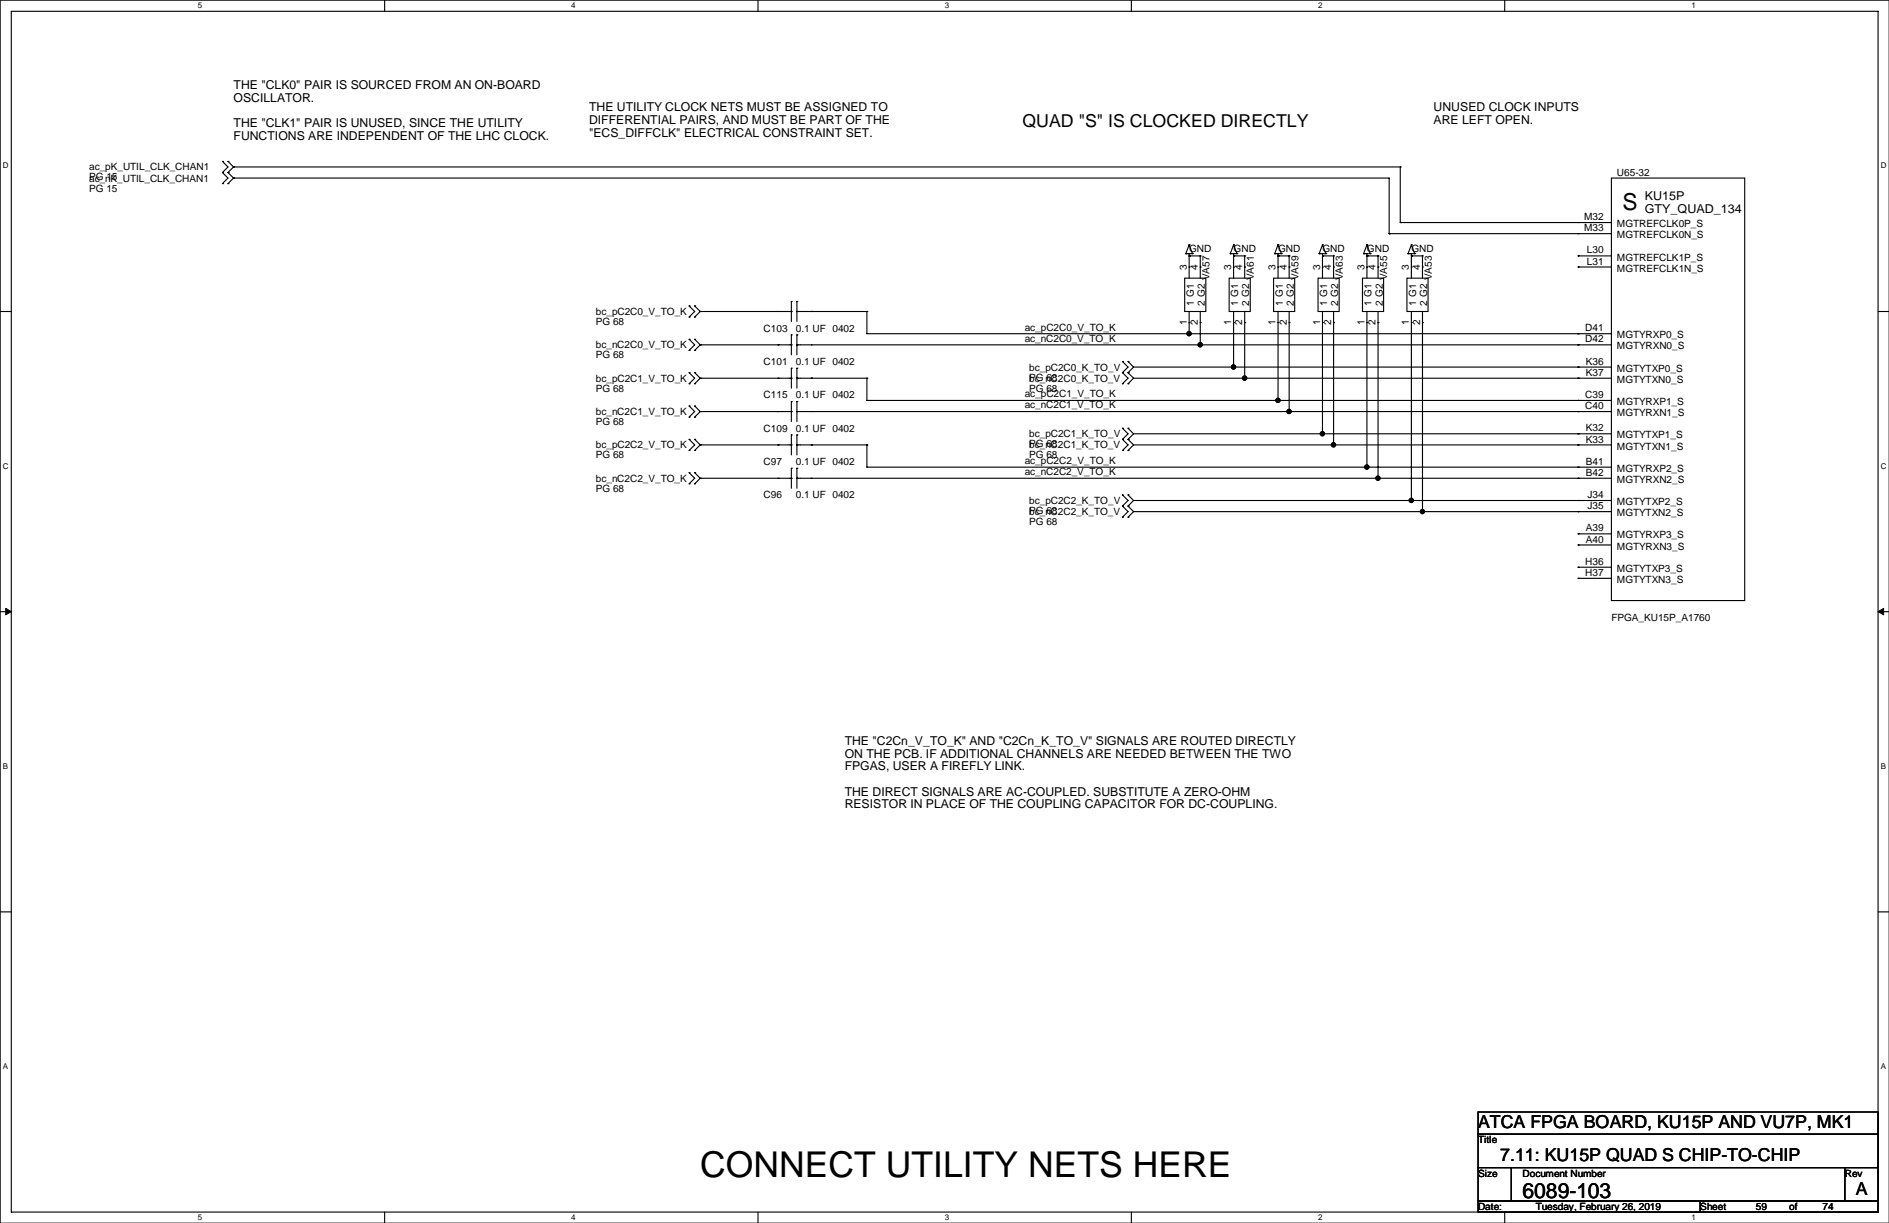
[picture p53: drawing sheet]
<svg xmlns="http://www.w3.org/2000/svg" width="432mm" height="279mm" viewBox="0 0 432 279" stroke-linecap="round" stroke-linejoin="round" font-family="sans-serif">
<defs><g id="words">
<text font-size="8.1" x="160.1" y="268.9">CONNECT UTILITY NETS HERE</text>
<text font-size="5.3" x="370.9" y="48">S</text>
<text font-size="4.8" x="348" y="273.6">6089-103</text>
<g font-size="4.1">
<text x="233.7" y="29.1">QUAD &quot;S&quot; IS CLOCKED DIRECTLY</text>
<text x="337.9" y="257.7">ATCA FPGA BOARD, KU15P AND VU7P, MK1</text>
<text x="342.9" y="265.3">7.11: KU15P QUAD S CHIP-TO-CHIP</text>
<text x="424.2" y="272.9">A</text>
</g>
<g font-size="2.8">
<text x="53.4" y="20.4">THE &quot;CLK0&quot; PAIR IS SOURCED FROM AN ON-BOARD</text>
<text x="53.4" y="23.2">OSCILLATOR.</text>
<text x="53.4" y="29">THE &quot;CLK1&quot; PAIR IS UNUSED, SINCE THE UTILITY</text>
<text x="134.7" y="25.4">THE UTILITY CLOCK NETS MUST BE ASSIGNED TO</text>
<text x="134.7" y="28.3">DIFFERENTIAL PAIRS, AND MUST BE PART OF THE</text>
<text x="327.7" y="25.4">UNUSED CLOCK INPUTS</text>
<text x="327.7" y="28.3">ARE LEFT OPEN.</text>
<text x="53.4" y="31.9">FUNCTIONS ARE INDEPENDENT OF THE LHC CLOCK.</text>
<text x="134.7" y="31.2">&quot;ECS_DIFFCLK&quot; ELECTRICAL CONSTRAINT SET.</text>
<text x="376" y="45.8">KU15P</text>
<text x="376" y="48.6">GTY_QUAD_134</text>
<text x="193.1" y="170.2">THE &quot;C2Cn_V_TO_K&quot; AND &quot;C2Cn_K_TO_V&quot; SIGNALS ARE ROUTED DIRECTLY</text>
<text x="193.1" y="173.1">ON THE PCB. IF ADDITIONAL CHANNELS ARE NEEDED BETWEEN THE TWO</text>
<text x="193.1" y="176">FPGAS, USER A FIREFLY LINK.</text>
<text x="193.1" y="181.7">THE DIRECT SIGNALS ARE AC-COUPLED. SUBSTITUTE A ZERO-OHM</text>
<text x="193.1" y="184.6">RESISTOR IN PLACE OF THE COUPLING CAPACITOR FOR DC-COUPLING.</text>
</g>
<g font-size="2.3">
<text x="20.4" y="38.9">ac_pK_UTIL_CLK_CHAN1</text>
<text x="20.4" y="41.2">PG 15</text>
<text x="20.4" y="41.5">ac_nK_UTIL_CLK_CHAN1</text>
<text x="369.6" y="40.2">U65-32</text>
<text x="20.4" y="43.8">PG 15</text>
<text x="362.1" y="52.8">M33</text>
<text x="362.1" y="50.3">M32</text>
<text x="369.6" y="51.9">MGTREFCLK0P_S</text>
<text x="271.8" y="57.5">GND</text>
<text x="282" y="57.5">GND</text>
<text x="292.1" y="57.5">GND</text>
<text x="302.3" y="57.5">GND</text>
<text x="312.5" y="57.5">GND</text>
<text x="322.6" y="57.5">GND</text>
<text x="362.8" y="57.9">L30</text>
<text x="369.6" y="54.4">MGTREFCLK0N_S</text>
<text x="369.6" y="59.5">MGTREFCLK1P_S</text>
<text x="271.3" y="61.8" transform="rotate(-90 271.3 61.8)">3</text>
<text x="273.8" y="61.8" transform="rotate(-90 273.8 61.8)">4</text>
<text x="276.5" y="64.1" transform="rotate(-90 276.5 64.1)">VA57</text>
<text x="281.4" y="61.8" transform="rotate(-90 281.4 61.8)">3</text>
<text x="284" y="61.8" transform="rotate(-90 284 61.8)">4</text>
<text x="286.6" y="64.1" transform="rotate(-90 286.6 64.1)">VA61</text>
<text x="291.6" y="61.8" transform="rotate(-90 291.6 61.8)">3</text>
<text x="294.1" y="61.8" transform="rotate(-90 294.1 61.8)">4</text>
<text x="296.8" y="64.1" transform="rotate(-90 296.8 64.1)">VA59</text>
<text x="301.8" y="61.8" transform="rotate(-90 301.8 61.8)">3</text>
<text x="304.3" y="61.8" transform="rotate(-90 304.3 61.8)">4</text>
<text x="307" y="64.1" transform="rotate(-90 307 64.1)">VA63</text>
<text x="311.9" y="61.8" transform="rotate(-90 311.9 61.8)">3</text>
<text x="314.5" y="61.8" transform="rotate(-90 314.5 61.8)">4</text>
<text x="317.1" y="64.1" transform="rotate(-90 317.1 64.1)">VA55</text>
<text x="322.1" y="61.8" transform="rotate(-90 322.1 61.8)">3</text>
<text x="324.6" y="61.8" transform="rotate(-90 324.6 61.8)">4</text>
<text x="327.3" y="64.1" transform="rotate(-90 327.3 64.1)">VA53</text>
<text x="362.8" y="60.5">L31</text>
<text x="369.6" y="62.1">MGTREFCLK1N_S</text>
<text x="136.2" y="72">bc_pC2C0_V_TO_K</text>
<text x="272.9" y="69.9" transform="rotate(-90 272.9 69.9)">1 G1</text>
<text x="275.4" y="69.9" transform="rotate(-90 275.4 69.9)">2 G2</text>
<text x="283" y="69.9" transform="rotate(-90 283 69.9)">1 G1</text>
<text x="285.6" y="69.9" transform="rotate(-90 285.6 69.9)">2 G2</text>
<text x="293.2" y="69.9" transform="rotate(-90 293.2 69.9)">1 G1</text>
<text x="295.7" y="69.9" transform="rotate(-90 295.7 69.9)">2 G2</text>
<text x="303.4" y="69.9" transform="rotate(-90 303.4 69.9)">1 G1</text>
<text x="305.9" y="69.9" transform="rotate(-90 305.9 69.9)">2 G2</text>
<text x="313.5" y="69.9" transform="rotate(-90 313.5 69.9)">1 G1</text>
<text x="316.1" y="69.9" transform="rotate(-90 316.1 69.9)">2 G2</text>
<text x="323.7" y="69.9" transform="rotate(-90 323.7 69.9)">1 G1</text>
<text x="326.2" y="69.9" transform="rotate(-90 326.2 69.9)">2 G2</text>
<text x="136.2" y="74.3">PG 68</text>
<text x="174.5" y="75.8">C103</text>
<text x="181.9" y="75.8">0.1 UF 0402</text>
<text x="234.2" y="75.5">ac_pC2C0_V_TO_K</text>
<text x="271.3" y="74.2" transform="rotate(-90 271.3 74.2)">1</text>
<text x="273.8" y="74.2" transform="rotate(-90 273.8 74.2)">2</text>
<text x="281.4" y="74.2" transform="rotate(-90 281.4 74.2)">1</text>
<text x="284" y="74.2" transform="rotate(-90 284 74.2)">2</text>
<text x="291.6" y="74.2" transform="rotate(-90 291.6 74.2)">1</text>
<text x="294.1" y="74.2" transform="rotate(-90 294.1 74.2)">2</text>
<text x="301.8" y="74.2" transform="rotate(-90 301.8 74.2)">1</text>
<text x="304.3" y="74.2" transform="rotate(-90 304.3 74.2)">2</text>
<text x="311.9" y="74.2" transform="rotate(-90 311.9 74.2)">1</text>
<text x="314.5" y="74.2" transform="rotate(-90 314.5 74.2)">2</text>
<text x="322.1" y="74.2" transform="rotate(-90 322.1 74.2)">1</text>
<text x="324.6" y="74.2" transform="rotate(-90 324.6 74.2)">2</text>
<text x="362.4" y="75.7">D41</text>
<text x="369.6" y="77.3">MGTYRXP0_S</text>
<text x="136.2" y="79.6">bc_nC2C0_V_TO_K</text>
<text x="136.2" y="81.9">PG 68</text>
<text x="174.5" y="83.4">C101</text>
<text x="181.9" y="83.4">0.1 UF 0402</text>
<text x="234.2" y="78.1">ac_nC2C0_V_TO_K</text>
<text x="362.4" y="78.2">D42</text>
<text x="362.5" y="83.3">K36</text>
<text x="369.6" y="79.8">MGTYRXN0_S</text>
<text x="136.2" y="87.2">bc_pC2C1_V_TO_K</text>
<text x="136.2" y="89.5">PG 68</text>
<text x="235.2" y="84.7">bc_pC2C0_K_TO_V</text>
<text x="235.2" y="87">PG 68</text>
<text x="235.2" y="87.2">bc_nC2C0_K_TO_V</text>
<text x="235.2" y="89.5">PG 68</text>
<text x="362.5" y="85.9">K37</text>
<text x="369.6" y="87.5">MGTYTXN0_S</text>
<text x="369.6" y="84.9">MGTYTXP0_S</text>
<text x="136.2" y="94.8">bc_nC2C1_V_TO_K</text>
<text x="174.5" y="91">C115</text>
<text x="181.9" y="91">0.1 UF 0402</text>
<text x="234.2" y="90.8">ac_pC2C1_V_TO_K</text>
<text x="234.2" y="93.3">ac_nC2C1_V_TO_K</text>
<text x="362.4" y="93.5">C40</text>
<text x="362.4" y="90.9">C39</text>
<text x="369.6" y="95.1">MGTYRXN1_S</text>
<text x="369.6" y="92.5">MGTYRXP1_S</text>
<text x="136.2" y="97.1">PG 68</text>
<text x="174.5" y="98.6">C109</text>
<text x="181.9" y="98.6">0.1 UF 0402</text>
<text x="235.2" y="99.9">bc_pC2C1_K_TO_V</text>
<text x="362.5" y="101.1">K33</text>
<text x="362.5" y="98.6">K32</text>
<text x="369.6" y="100.2">MGTYTXP1_S</text>
<text x="136.2" y="102.4">bc_pC2C2_V_TO_K</text>
<text x="136.2" y="104.7">PG 68</text>
<text x="174.5" y="106.3">C97</text>
<text x="181.9" y="106.3">0.1 UF 0402</text>
<text x="234.2" y="106">ac_pC2C2_V_TO_K</text>
<text x="235.2" y="102.2">PG 68</text>
<text x="235.2" y="102.4">bc_nC2C1_K_TO_V</text>
<text x="235.2" y="104.7">PG 68</text>
<text x="362.5" y="106.2">B41</text>
<text x="369.6" y="107.8">MGTYRXP2_S</text>
<text x="369.6" y="102.7">MGTYTXN1_S</text>
<text x="136.2" y="110.1">bc_nC2C2_V_TO_K</text>
<text x="136.2" y="112.4">PG 68</text>
<text x="174.5" y="113.9">C96</text>
<text x="181.9" y="113.9">0.1 UF 0402</text>
<text x="234.2" y="108.5">ac_nC2C2_V_TO_K</text>
<text x="362.5" y="108.7">B42</text>
<text x="362.9" y="113.8">J34</text>
<text x="369.6" y="110.3">MGTYRXN2_S</text>
<text x="235.2" y="115.1">bc_pC2C2_K_TO_V</text>
<text x="235.2" y="117.4">PG 68</text>
<text x="235.2" y="117.7">bc_nC2C2_K_TO_V</text>
<text x="235.2" y="120">PG 68</text>
<text x="362.9" y="116.3">J35</text>
<text x="369.6" y="117.9">MGTYTXN2_S</text>
<text x="369.6" y="115.4">MGTYTXP2_S</text>
<text x="362.5" y="124">A40</text>
<text x="362.5" y="121.4">A39</text>
<text x="369.6" y="125.6">MGTYRXN3_S</text>
<text x="369.6" y="123">MGTYRXP3_S</text>
<text x="362.4" y="131.6">H37</text>
<text x="362.4" y="129">H36</text>
<text x="369.6" y="130.6">MGTYTXP3_S</text>
<text x="369.6" y="133.2">MGTYTXN3_S</text>
<text x="368.3" y="141.8">FPGA_KU15P_A1760</text>
<text x="337.9" y="261.2">Title</text>
<text x="337.9" y="268.8">Size</text>
<text x="348" y="268.8">Document Number</text>
<text x="421.7" y="268.8">Rev</text>
<text x="337.9" y="276.4">Date:</text>
<text x="351.1" y="276.4">Tuesday, February 26, 2019</text>
<text x="388.7" y="276.4">Sheet</text>
<text x="401.4" y="276.4">59</text>
<text x="409" y="276.4">of</text>
<text x="416.6" y="276.4">74</text>
</g>
<g font-size="1.8">
<text x="45.3" y="1.9">5</text>
<text x="130.6" y="1.9">4</text>
<text x="215.9" y="1.9">3</text>
<text x="301.3" y="1.9">2</text>
<text x="386.6" y="1.9">1</text>
<text x=".7" y="38.5">D</text>
<text x="429.9" y="38.5">D</text>
<text x=".7" y="107.1">C</text>
<text x="429.9" y="107.1">C</text>
<text x=".7" y="175.6">B</text>
<text x="429.9" y="175.6">B</text>
<text x=".7" y="244.2">A</text>
<text x="429.9" y="244.2">A</text>
<text x="45.3" y="278.8">5</text>
<text x="130.6" y="278.8">4</text>
<text x="215.9" y="278.8">3</text>
<text x="301.3" y="278.8">2</text>
<text x="386.6" y="278.8">1</text>
</g>
</g></defs>
<path d="M0 0h431.8v279.4h-431.8zM2.6 2.6h426.7v274.3h-426.7z" fill="none" stroke="#000" stroke-width=".25"/>
<g fill="#fff">
<path d="M45.3 .3h.9v2h-.9z"/>
<path d="M45.3 277.2h.9v1.9h-.9z"/>
</g>
<path d="M87.9 0v2.6M87.9 276.9v2.5" fill="none" stroke="#000" stroke-width=".25"/>
<g fill="#fff">
<path d="M130.6 .3h1v2h-1z"/>
<path d="M130.6 277.2h1v1.9h-1z"/>
</g>
<path d="M173.3 0v2.6M173.3 276.9v2.5" fill="none" stroke="#000" stroke-width=".25"/>
<g fill="#fff">
<path d="M215.9 .3h1v2h-1z"/>
<path d="M215.9 277.2h1v1.9h-1z"/>
</g>
<path d="M258.6 0v2.6M258.6 276.9v2.5" fill="none" stroke="#000" stroke-width=".25"/>
<g fill="#fff">
<path d="M301.3 .3h1v2h-1z"/>
<path d="M301.3 277.2h1v1.9h-1z"/>
</g>
<path d="M344 0v2.6M344 276.9v2.5" fill="none" stroke="#000" stroke-width=".25"/>
<g fill="#fff">
<path d="M386.6 .3h1v2h-1z"/>
<path d="M386.6 277.2h1v1.9h-1z"/>
<path d="M.7 36.9h1.2v2h-1.2z"/>
<path d="M429.9 36.9h1.3v2h-1.3z"/>
<path d="M.7 105.5h1.2v1.9h-1.2z"/>
<path d="M429.9 105.5h1.3v1.9h-1.3z"/>
</g>
<path d="M0 71.2h2.6M429.3 71.2h2.5" fill="none" stroke="#000" stroke-width=".25"/>
<g fill="#fff">
<path d="M.7 174h1.2v2h-1.2z"/>
<path d="M429.9 174h1.2v2h-1.2z"/>
</g>
<path d="M0 139.7h2.6M429.3 139.7h2.5" fill="none" stroke="#000" stroke-width=".25"/>
<path d="M1.3 139v1.5l1.3-.8zM429.3 139.7l1.3 .8v-1.5z" fill="#000" stroke="#000" stroke-width=".23"/>
<g fill="#fff">
<path d="M.7 242.6h1.2v2h-1.2z"/>
<path d="M429.9 242.6h1.2v2h-1.2z"/>
</g>
<g fill="none" stroke="#000" stroke-width=".25">
<path d="M50.8 39.4h.1M50.8 36.9h.1M50.8 36.9l1.3 1.2-1.3 1.3M50.8 39.4l1.3 1.3-1.3 1.3M52.1 36.9h.1M52.1 39.4h.1M52.1 36.9l1.3 1.2M52.1 39.4l1.3 1.3M53.4 38.1l-1.3 1.3M53.4 38.1h.1M53.4 38.1h266.7M320.1 38.1h.1"/>
<path d="M320.1 38.1v12.7M50.8 42h.1M52.1 42h.1M53.4 40.7l-1.3 1.3M53.4 40.7h.1M53.4 40.7h264.1v12.7M271.1 58h.1M271.1 58h1.5M271.8 58.5h.1M271.8 55.9h.1M271.8 58v5.5M271.8 55.9l.8 2.1"/>
<path d="M271.8 55.9l-.7 2.1M271.8 58.5h2.6M272.6 58h.1M274.4 58.5h.1M274.4 58.5v5M281.2 58h.1M281.2 58h1.5M282 58.5h.1M282 55.9h.1M282 58v5.5M282 55.9l.7 2.1M282 55.9l-.8 2.1"/>
<path d="M282 58.5h2.5M282.7 58h.1M284.5 58.5h.1M284.5 58.5v5M291.4 58h.1M291.4 58h1.5M292.1 58.5h2.6M292.1 58.5h.1M292.1 55.9h.1M292.1 58v5.5M292.1 55.9l.8 2.1M292.1 55.9l-.7 2.1"/>
<path d="M292.9 58h.1M294.7 58.5h.1M294.7 58.5v5M301.5 58h.1M301.5 58h1.6M302.3 58.5h.1M302.3 55.9h.1M302.3 58v5.5M302.3 55.9l.8 2.1M302.3 55.9l-.8 2.1M302.3 58.5h2.5M303.1 58h.1"/>
<path d="M304.8 58.5h.1M304.8 58.5v5M311.7 58h.1M311.7 58h1.5M312.5 58.5h.1M312.5 55.9h.1M312.5 58v5.5M312.5 55.9l.7 2.1M312.5 55.9l-.8 2.1M312.5 58.5h2.5M313.2 58h.1M315 58.5h.1"/>
<path d="M315 58.5v5M317.5 53.4h.1M317.5 53.4h50.8M320.1 50.8h.1M321.9 58h.1M321.9 58h1.5M322.6 58.5h.1M322.6 55.9h.1M322.6 58v5.5M322.6 55.9l.8 2.1M322.6 55.9l-.7 2.1M322.6 58.5h2.6"/>
<path d="M323.4 58h.1M325.2 58.5h.1M325.2 58.5v5M360.7 53.4h.1M360.7 50.8h.1M360.7 58.5h.1M360.7 58.5h7.6M368.3 40.7h30.5v96.5h-30.5zM368.3 50.8h-48.2M157.5 72.4h.1M157.5 69.9h.1M157.5 77.5h.1"/>
<path d="M157.5 69.9l1.3 1.3-1.3 1.2M157.5 77.5l1.3 1.3-1.3 1.3M158.8 69.9h.1M158.8 72.4h.1M158.8 77.5h.1M158.8 69.9l1.3 1.3M158.8 77.5l1.3 1.3M160.1 78.8h.1M160.1 71.2l-1.3 1.2M160.1 78.8l-1.3 1.3M160.1 71.2h.1M177.8 78.8h.1"/>
<path d="M177.8 71.2h.1M180.9 78.8h.1M180.9 76.5h.1M180.9 71.2h.1M180.9 68.9h.1M180.9 68.9v4.5M180.9 76.5v4.6M180.9 78.8h-20.8M180.9 71.2h-20.8M182.2 76.5h.1M182.2 78.8h.1M182.2 68.9h.1"/>
<path d="M182.2 71.2h.1M182.2 68.9v4.5M182.2 76.5v4.6M182.2 78.8h186.1M182.2 71.2h16M185.5 78.8h.1M185.5 71.2h.1M198.2 71.2h.1M198.2 71.2v5h170.1M270.8 63.5h4.8v7.7h-4.8zM271.8 73.7h.1M271.8 61h.1"/>
<path d="M271.8 76.2h.1M271.8 71.2v5M274.4 73.7h.1M274.4 61h.1M274.4 71.2v7.6M274.4 78.8h.1M281 63.5h4.8v7.7h-4.8zM282 73.7h.1M282 61h.1M282 71.2v12.7M284.5 73.7h.1M284.5 61h.1"/>
<path d="M284.5 71.2v15.2M291.1 63.5h4.9v7.7h-4.9zM292.1 73.7h.1M292.1 61h.1M292.1 71.2v20.3M294.7 73.7h.1M294.7 61h.1M294.7 71.2v22.8M301.3 63.5h4.8v7.7h-4.8zM302.3 73.7h.1M302.3 61h.1M302.3 71.2v27.9"/>
<path d="M304.8 73.7h.1M304.8 61h.1M304.8 71.2v30.4M311.4 63.5h4.9v7.7h-4.9zM312.5 73.7h.1M312.5 61h.1M312.5 71.2v35.5M315 73.7h.1M315 61h.1M315 71.2v38.1M321.6 63.5h4.8v7.7h-4.8zM322.6 73.7h.1"/>
<path d="M322.6 61h.1M322.6 71.2v43.1M325.2 73.7h.1M325.2 61h.1M325.2 71.2v45.7M360.7 61h.1M360.7 78.8h.1M360.7 76.2h.1M360.7 61h7.6M157.5 80.1h.1M157.5 87.7h.1M157.5 85.1h.1"/>
<path d="M157.5 95.3h.1M157.5 92.8h.1M157.5 85.1l1.3 1.3-1.3 1.3M157.5 92.8l1.3 1.2-1.3 1.3M158.8 80.1h.1M158.8 85.1h.1M158.8 87.7h.1M158.8 92.8h.1M158.8 95.3h.1M158.8 85.1l1.3 1.3M158.8 92.8l1.3 1.2M160.1 94h.1"/>
<path d="M160.1 94h20.8M160.1 86.4l-1.3 1.3M160.1 94l-1.3 1.3M160.1 86.4h.1M160.1 86.4h20.8M177.8 94h.1M177.8 86.4h.1M180.9 99.4h.1M180.9 94h.1M180.9 91.7h.1M180.9 86.4h.1M180.9 84.1h.1"/>
<path d="M180.9 84.1v4.6M180.9 91.7v4.6M180.9 99.4v4.5M182.2 99.4h.1M182.2 91.7h.1M182.2 94h.1M182.2 84.1h.1M182.2 86.4h.1M182.2 84.1v4.6M182.2 91.7v4.6M182.2 99.4v4.5M182.2 94h186.1"/>
<path d="M185.5 94h.1M185.5 86.4h.1M198.2 86.4h.1M198.2 86.4v5.1h170.1M198.2 86.4h-16M256.6 85.1h.1M256.6 82.6h.1M256.6 87.7h.1M256.6 97.8h.1M256.6 82.6l1.3 1.3-1.3 1.2M256.6 85.1l1.3 1.3-1.3 1.3M256.6 97.8l1.3 1.3-1.3 1.3"/>
<path d="M257.9 82.6h.1M257.9 85.1h.1M257.9 87.7h.1M257.9 97.8h.1M257.9 82.6l1.2 1.3M257.9 85.1l1.2 1.3M257.9 97.8l1.2 1.3M259.1 83.9l-1.2 1.2M259.1 86.4l-1.2 1.3M259.1 99.1l-1.2 1.3M259.1 86.4h109.2M259.1 83.9h109.2"/>
<path d="M259.1 99.1h109.2M282 83.9h.1M284.5 86.4h.1M292.1 91.5h.1M294.7 94h.1M302.3 99.1h.1M360.7 94h.1M360.7 91.5h.1M360.7 86.4h.1M360.7 83.9h.1M360.7 99.1h.1M157.5 102.9h.1"/>
<path d="M157.5 100.4h.1M157.5 110.5h.1M157.5 108h.1M157.5 100.4l1.3 1.2-1.3 1.3M157.5 108l1.3 1.3-1.3 1.2M158.8 100.4h.1M158.8 102.9h.1M158.8 108h.1M158.8 110.5h.1M158.8 100.4l1.3 1.2M158.8 108l1.3 1.3M160.1 101.6h.1"/>
<path d="M160.1 109.3h.1M160.1 101.6h20.8M160.1 101.6l-1.3 1.3M160.1 109.3l-1.3 1.2M177.8 101.6h.1M177.8 109.3h.1M180.9 101.6h.1M180.9 109.3h.1M180.9 107h.1M180.9 107v4.5M180.9 109.3h-20.8M182.2 101.6h.1"/>
<path d="M182.2 107h.1M182.2 109.3h.1M182.2 101.6h16M182.2 107v4.5M182.2 109.3h186.1M185.5 101.6h.1M185.5 109.3h.1M198.2 101.6h.1M198.2 101.6v5.1h170.1M256.6 100.4h.1M256.6 102.9h.1M256.6 115.6h.1"/>
<path d="M256.6 113.1h.1M256.6 118.2h.1M256.6 100.4l1.3 1.2-1.3 1.3M256.6 113.1l1.3 1.2-1.3 1.3M256.6 115.6l1.3 1.3-1.3 1.3M257.9 100.4h.1M257.9 102.9h.1M257.9 113.1h.1M257.9 115.6h.1M257.9 118.2h.1M257.9 100.4l1.2 1.2M257.9 113.1l1.2 1.2"/>
<path d="M257.9 115.6l1.2 1.3M259.1 101.6l-1.2 1.3M259.1 114.3l-1.2 1.3M259.1 116.9l-1.2 1.3M259.1 116.9h109.2M259.1 114.3h109.2M304.8 101.6h.1M312.5 106.7h.1M315 109.3h.1M322.6 114.3h.1M325.2 116.9h.1M360.7 109.3h.1"/>
<path d="M360.7 106.7h.1M360.7 101.6h.1M360.7 116.9h.1M360.7 114.3h.1M368.3 101.6h-109.2M360.7 124.5h.1M360.7 122h.1M360.7 132.1h.1M360.7 129.6h.1M360.7 124.5h7.6M360.7 122h7.6M360.7 132.1h7.6"/>
<path d="M360.7 129.6h7.6M0 208.3h2.6M429.3 208.3h2.5M337.9 254h91.4v5.1h-91.4zM337.9 259.1h91.4v7.6h-91.4zM337.9 266.7h7.6v7.7h-7.6zM337.9 274.4h50.8v2.5h-50.8zM345.5 266.7h76.2v7.7h-76.2zM388.7 274.4h40.6v2.5h-40.6zM421.7 266.7h7.6v7.7h-7.6z"/>
</g>
<g fill="#000" stroke="#000" stroke-width=".25">
<circle cx="271.8" cy="76.2" r=".49"/>
<circle cx="274.3" cy="78.8" r=".49"/>
<circle cx="282" cy="83.8" r=".49"/>
<circle cx="284.5" cy="86.4" r=".49"/>
<circle cx="292.1" cy="91.5" r=".49"/>
<circle cx="294.7" cy="94" r=".49"/>
<circle cx="302.3" cy="99.1" r=".49"/>
<circle cx="304.8" cy="101.6" r=".49"/>
<circle cx="312.4" cy="106.7" r=".49"/>
<circle cx="315" cy="109.2" r=".49"/>
<circle cx="322.6" cy="114.3" r=".49"/>
<circle cx="325.1" cy="116.9" r=".49"/>
</g>
<use href="#words"/>
</svg>
